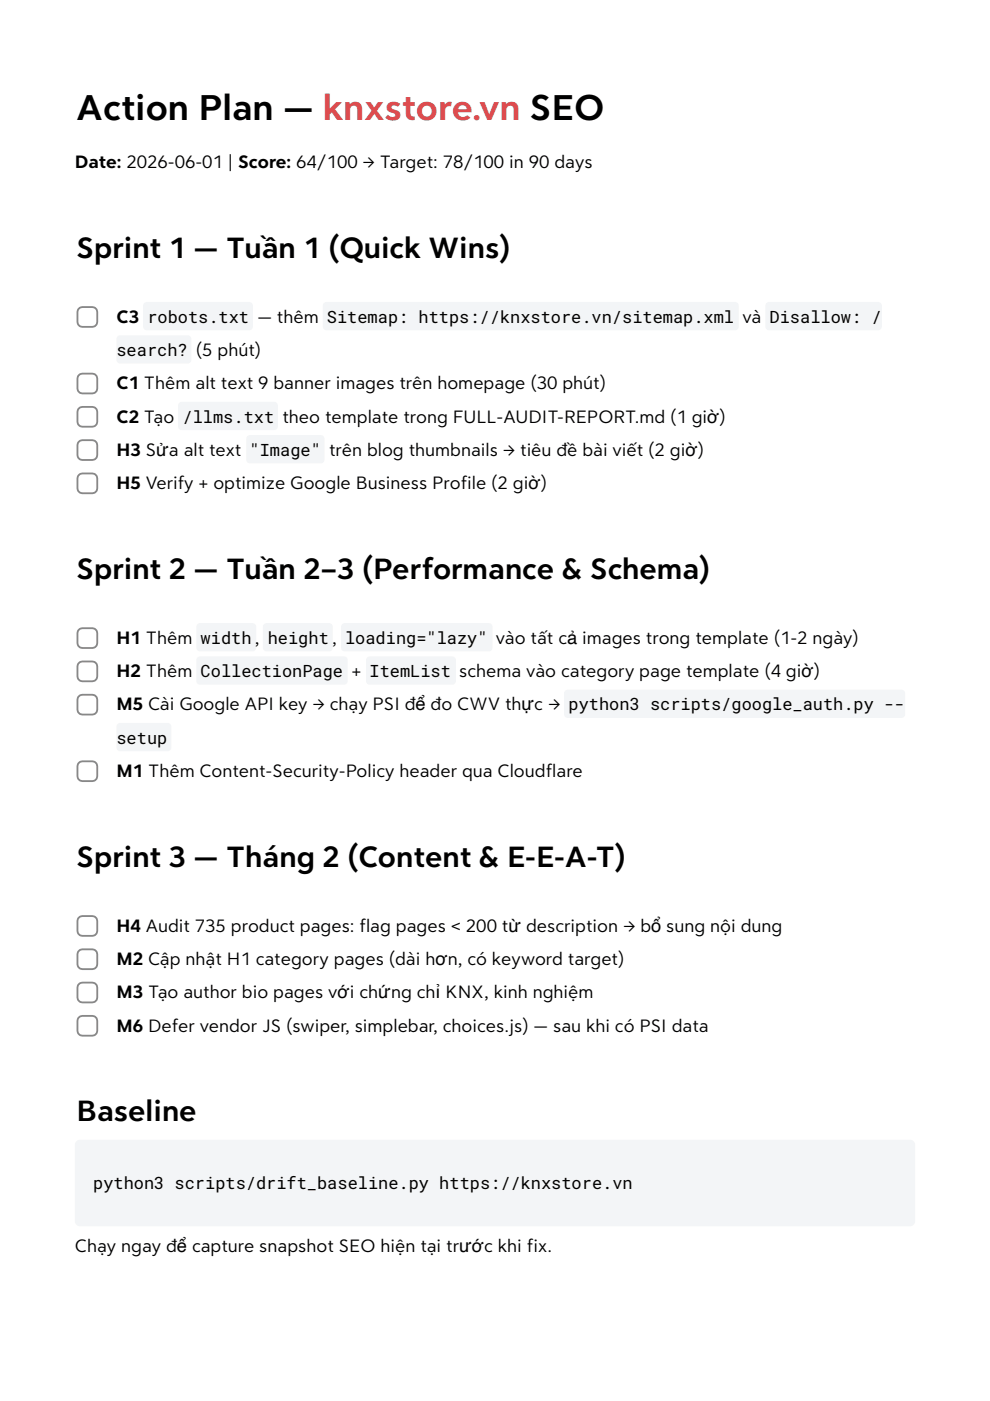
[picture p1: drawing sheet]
<svg xmlns="http://www.w3.org/2000/svg" width="210mm" height="297mm" viewBox="0 0 210 297" stroke-linecap="round" stroke-linejoin="round" font-family="sans-serif">
<defs><g id="words">
<text font-size="7.8" x="16.2" y="25.4">Action Plan — knxstore.vn SEO</text>
<g font-size="6.3">
<text x="16.2" y="54.7">Sprint 1 — Tuần 1 (Quick Wins)</text>
<text x="16.2" y="122.8">Sprint 2 — Tuần 2–3 (Performance &amp; Schema)</text>
<text x="16.2" y="183.8">Sprint 3 — Tháng 2 (Content &amp; E-E-A-T)</text>
<text x="16.2" y="237.8">Baseline</text>
</g>
<g font-size="3.9">
<text x="15.9" y="35.6">Date: 2026-06-01 | Score: 64/100 → Target: 78/100 in 90 days</text>
<text x="24.7" y="68.4">C3</text>
<text x="54.6" y="68.4">— thêm</text>
<text x="157.4" y="68.4">và</text>
<text x="41.5" y="75.5">(5 phút)</text>
<text x="24.7" y="82.5">C1 Thêm alt text 9 banner images trên homepage (30 phút)</text>
<text x="24.7" y="89.6">C2 Tạo</text>
<text x="59.9" y="89.6">theo template trong FULL-AUDIT-REPORT.md (1 giờ)</text>
<text x="24.7" y="96.7">H3 Sửa alt text</text>
<text x="69.8" y="96.7">trên blog thumbnails → tiêu đề bài viết (2 giờ)</text>
<text x="24.7" y="103.7">H5 Verify + optimize Google Business Profile (2 giờ)</text>
<text x="24.7" y="136.5">H1 Thêm</text>
<text x="105.1" y="136.5">vào tất cả images trong template (1-2 ngày)</text>
<text x="24.7" y="143.6">H2 Thêm</text>
<text x="74.5" y="143.6">+</text>
<text x="97.4" y="143.6">schema vào category page template (4 giờ)</text>
<text x="24.7" y="150.6">M5 Cài Google API key → chạy PSI để đo CWV thực →</text>
<text x="24.7" y="164.7">M1 Thêm Content-Security-Policy header qua Cloudflare</text>
<text x="24.7" y="197.6">H4 Audit 735 product pages: flag pages &lt; 200 từ description → bổ sung nội dung</text>
<text x="24.7" y="204.6">M2 Cập nhật H1 category pages (dài hơn, có keyword target)</text>
<text x="24.7" y="211.7">M3 Tạo author bio pages với chứng chỉ KNX, kinh nghiệm</text>
<text x="24.7" y="218.7">M6 Defer vendor JS (swiper, simplebar, choices.js) — sau khi có PSI data</text>
<text x="15.9" y="265.4">Chạy ngay để capture snapshot SEO hiện tại trước khi fix.</text>
</g>
<g font-size="3.6">
<text x="31.2" y="68.4">robots.txt</text>
<text x="69.3" y="68.4">Sitemap: https://knxstore.vn/sitemap.xml</text>
<text x="163.2" y="68.4">Disallow: /</text>
<text x="24.7" y="75.5">search?</text>
<text x="38.7" y="89.6">/llms.txt</text>
<text x="52.9" y="96.7">&quot;Image&quot;</text>
<text x="42.5" y="136.5">width ,</text>
<text x="56.8" y="136.5">height ,</text>
<text x="73.2" y="136.5">loading=&quot;lazy&quot;</text>
<text x="42.5" y="143.6">CollectionPage</text>
<text x="78.4" y="143.6">ItemList</text>
<text x="120.6" y="150.6">python3 scripts/google_auth.py --</text>
<text x="24.7" y="157.7">setup</text>
<text x="19.8" y="252.1">python3 scripts/drift_baseline.py https://knxstore.vn</text>
</g>
</g></defs>
<g fill="#f3f5f7">
<path d="M16.3 241.9l.6-.2h176.1a1.06 1.06 0 0 1 1 1v16.2a1.06 1.06 0 0 1-1 1.1h-176.1a1.06 1.06 0 0 1-1-1.1v-16.2z"/>
<path d="M30.6 64.3l.5-.3h21.7a.78 .78 0 0 1 .8 .8v4.5a.78 .78 0 0 1-.8 .7h-21.7a.78 .78 0 0 1-.8-.7v-4.5z"/>
<path d="M68.7 64.3l.5-.3h86.7a.78 .78 0 0 1 .7 .8v4.5a.78 .78 0 0 1-.7 .7h-86.7a.78 .78 0 0 1-.8-.7v-4.5z"/>
<path d="M162.5 64.3l.6-.3h23.1a.78 .78 0 0 1 .8 .8v4.5a.78 .78 0 0 1-.8 .7h-23.1a.78 .78 0 0 1-.8-.7v-4.5z"/>
<path d="M24.9 71.3l.6-.2h14.3a.78 .78 0 0 1 .8 .8v4.4a.78 .78 0 0 1-.8 .8h-14.3a.78 .78 0 0 1-.8-.8v-4.4z"/>
<path d="M38 85.4l.5-.2h19.6a.78 .78 0 0 1 .8 .8v4.4a.78 .78 0 0 1-.8 .8h-19.6a.78 .78 0 0 1-.8-.8v-4.4z"/>
<path d="M52.4 92.5l.6-.2h15a.78 .78 0 0 1 .8 .7v4.5a.78 .78 0 0 1-.8 .7h-15a.78 .78 0 0 1-.8-.7v-4.5z"/>
<path d="M41.9 132.3l.5-.2h11.2a.78 .78 0 0 1 .7 .8v4.4a.78 .78 0 0 1-.7 .8h-11.2a.78 .78 0 0 1-.8-.8v-4.4z"/>
<path d="M56 132.3l.5-.2h13.3a.78 .78 0 0 1 .8 .8v4.4a.78 .78 0 0 1-.8 .8h-13.3a.78 .78 0 0 1-.8-.8v-4.4z"/>
<path d="M72.5 132.3l.6-.2h30.5a.78 .78 0 0 1 .8 .8v4.4a.78 .78 0 0 1-.8 .8h-30.5a.78 .78 0 0 1-.8-.8v-4.4z"/>
<path d="M41.9 139.4l.5-.2h30.6a.78 .78 0 0 1 .7 .7v4.5a.78 .78 0 0 1-.7 .8h-30.6a.78 .78 0 0 1-.8-.8v-4.5z"/>
<path d="M77.8 139.4l.6-.2h17.5a.78 .78 0 0 1 .8 .7v4.5a.78 .78 0 0 1-.8 .8h-17.5a.78 .78 0 0 1-.8-.8v-4.5z"/>
<path d="M119.8 146.5l.6-.3h70.7a.78 .78 0 0 1 .8 .8v4.4a.78 .78 0 0 1-.8 .8h-70.7a.78 .78 0 0 1-.8-.8v-4.4z"/>
<path d="M24.9 153.5l.6-.2h10.1a.78 .78 0 0 1 .7 .8v4.4a.78 .78 0 0 1-.7 .8h-10.1a.78 .78 0 0 1-.8-.8v-4.4z"/>
</g>
<g fill="none" stroke="#888" stroke-width=".39">
<path d="M16.8 65.3a7.2 7.2 0 0 1 3.1-.1l.5 .3a7.2 7.2 0 0 1 .2 3.1l-.4 .5a7.2 7.2 0 0 1-3.1 .1l-.5-.3a7.2 7.2 0 0 1-.1-3.1zM16.8 79.4a7.2 7.2 0 0 1 3.1-.1l.5 .3a7.2 7.2 0 0 1 .2 3.1l-.4 .5a7.2 7.2 0 0 1-3.1 .1l-.5-.3a7.2 7.2 0 0 1-.1-3.1zM16.8 86.5a7.2 7.2 0 0 1 3.1-.2l.5 .4a7.2 7.2 0 0 1 .2 3.1l-.4 .5a7.2 7.2 0 0 1-3.1 .1l-.5-.3a7.2 7.2 0 0 1-.1-3.1zM16.8 93.5a7.2 7.2 0 0 1 3.1-.1l.5 .3a7.2 7.2 0 0 1 .2 3.1l-.4 .5a7.2 7.2 0 0 1-3.1 .2l-.5-.4a7.2 7.2 0 0 1-.1-3.1zM16.8 100.6a7.2 7.2 0 0 1 3.1-.1l.5 .3a7.2 7.2 0 0 1 .2 3.1l-.4 .5a7.2 7.2 0 0 1-3.1 .1l-.5-.3a7.2 7.2 0 0 1-.1-3.1zM16.8 133.4a7.2 7.2 0 0 1 3.1-.1l.5 .3a7.2 7.2 0 0 1 .2 3.1l-.4 .5a7.2 7.2 0 0 1-3.1 .1l-.5-.3a7.2 7.2 0 0 1-.1-3.1zM16.8 140.5a7.2 7.2 0 0 1 3.1-.2l.5 .4a7.2 7.2 0 0 1 .2 3l-.4 .5a7.2 7.2 0 0 1-3.1 .2l-.5-.4a7.2 7.2 0 0 1-.1-3zM16.8 147.5a7.2 7.2 0 0 1 3.1-.1l.5 .3a7.2 7.2 0 0 1 .2 3.1l-.4 .5a7.2 7.2 0 0 1-3.1 .1l-.5-.3a7.2 7.2 0 0 1-.1-3.1zM16.8 161.6a7.2 7.2 0 0 1 3.1-.1l.5 .3a7.2 7.2 0 0 1 .2 3.1l-.4 .5a7.2 7.2 0 0 1-3.1 .1l-.5-.3a7.2 7.2 0 0 1-.1-3.1zM16.8 194.4a7.2 7.2 0 0 1 3.1-.1l.5 .3a7.2 7.2 0 0 1 .2 3.1l-.4 .5a7.2 7.2 0 0 1-3.1 .2l-.5-.4a7.2 7.2 0 0 1-.1-3.1zM16.8 201.5a7.2 7.2 0 0 1 3.1-.2l.5 .4a7.2 7.2 0 0 1 .2 3.1l-.4 .5a7.2 7.2 0 0 1-3.1 .1l-.5-.3a7.2 7.2 0 0 1-.1-3.1zM16.8 208.5a7.2 7.2 0 0 1 3.1-.1l.5 .3a7.2 7.2 0 0 1 .2 3.1l-.4 .5a7.2 7.2 0 0 1-3.1 .2l-.5-.4a7.2 7.2 0 0 1-.1-3.1z"/>
<path d="M16.8 215.6a7.2 7.2 0 0 1 3.1-.1l.5 .3a7.2 7.2 0 0 1 .2 3.1l-.4 .5a7.2 7.2 0 0 1-3.1 .1l-.5-.3a7.2 7.2 0 0 1-.1-3.1z"/>
</g>
<use href="#words"/>
</svg>
